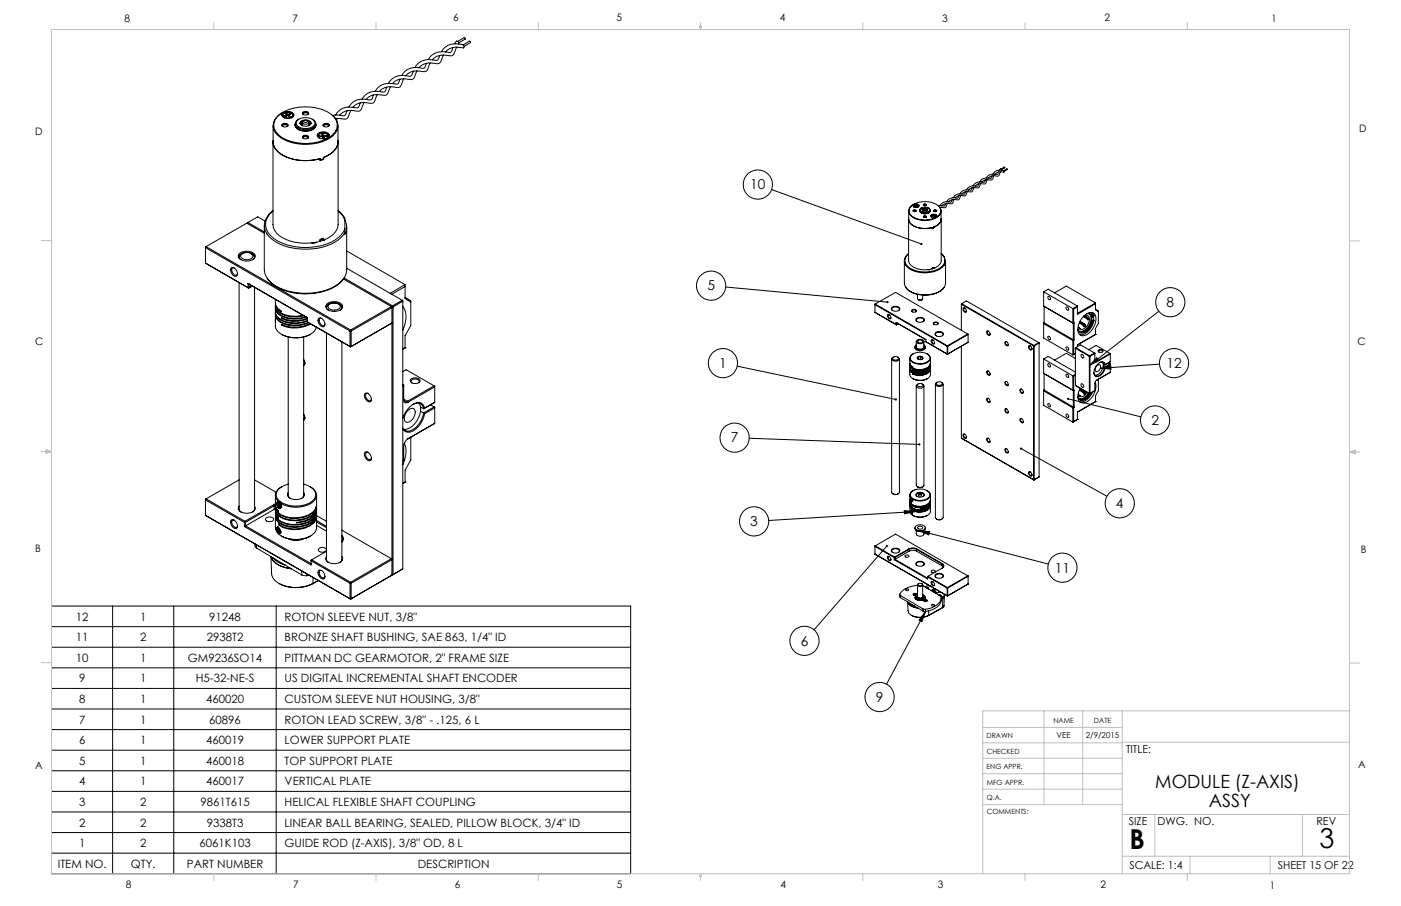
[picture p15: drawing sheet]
<svg xmlns="http://www.w3.org/2000/svg" width="432mm" height="279mm" viewBox="0 0 432 279" stroke-linecap="round" stroke-linejoin="round" font-family="sans-serif">
<defs><g id="words">
<g font-size="8.5">
<text x="348.1" y="261.8">B</text>
<text x="406.7" y="261.6">3</text>
</g>
<g font-size="5.6">
<text x="356.1" y="243.1">MODULE (Z-AXIS)</text>
<text x="372.6" y="248.7">ASSY</text>
</g>
<g font-size="4.2">
<text x="231.2" y="58.4">10</text>
<text x="218" y="89.6">5</text>
<text x="359.5" y="94.7">8</text>
<text x="221.7" y="113.5">1</text>
<text x="359.5" y="113.5">12</text>
<text x="354.9" y="131.1">2</text>
<text x="225.3" y="136.5">7</text>
<text x="344" y="156.7">4</text>
<text x="231.3" y="162.3">3</text>
<text x="325.1" y="176.6">11</text>
<text x="246.8" y="199.1">6</text>
<text x="269.9" y="216.4">9</text>
</g>
<g font-size="3.5">
<text x="23.4" y="191.4">12</text>
<text x="43.2" y="191.4">1</text>
<text x="64.5" y="191.4">91248</text>
<text x="87.7" y="191.4">ROTON SLEEVE NUT, 3/8&quot;</text>
<text x="23.4" y="197.7">11</text>
<text x="43.2" y="197.7">2</text>
<text x="63.7" y="197.7">2938T2</text>
<text x="87.7" y="197.7">BRONZE SHAFT BUSHING, SAE 863, 1/4&quot; ID</text>
<text x="23.4" y="204.1">10</text>
<text x="43.2" y="204.1">1</text>
<text x="57.9" y="204.1">GM9236SO14</text>
<text x="87.7" y="204.1">PITTMAN DC GEARMOTOR, 2&quot; FRAME SIZE</text>
<text x="24.4" y="210.4">9</text>
<text x="43.2" y="210.4">1</text>
<text x="60.4" y="210.4">H5-32-NE-S</text>
<text x="87.7" y="210.4">US DIGITAL INCREMENTAL SHAFT ENCODER</text>
<text x="24.4" y="216.8">8</text>
<text x="43.2" y="216.8">1</text>
<text x="63.5" y="216.8">460020</text>
<text x="87.7" y="216.8">CUSTOM SLEEVE NUT HOUSING, 3/8&quot;</text>
<text x="24.4" y="223.1">7</text>
<text x="43.2" y="223.1">1</text>
<text x="64.5" y="223.1">60896</text>
<text x="87.7" y="223.1">ROTON LEAD SCREW, 3/8&quot; - .125, 6 L</text>
<text x="24.4" y="229.5">6</text>
<text x="43.2" y="229.5">1</text>
<text x="63.5" y="229.5">460019</text>
<text x="87.7" y="229.5">LOWER SUPPORT PLATE</text>
<text x="24.4" y="235.8">5</text>
<text x="43.2" y="235.8">1</text>
<text x="63.5" y="235.8">460018</text>
<text x="87.7" y="235.8">TOP SUPPORT PLATE</text>
<text x="24.4" y="242.2">4</text>
<text x="43.2" y="242.2">1</text>
<text x="63.5" y="242.2">460017</text>
<text x="87.7" y="242.2">VERTICAL PLATE</text>
<text x="24.4" y="248.5">3</text>
<text x="43.2" y="248.5">2</text>
<text x="61.8" y="248.5">9861T615</text>
<text x="87.7" y="248.5">HELICAL FLEXIBLE SHAFT COUPLING</text>
<text x="24.4" y="254.9">2</text>
<text x="43.2" y="254.9">2</text>
<text x="63.8" y="254.9">9338T3</text>
<text x="87.7" y="254.9">LINEAR BALL BEARING, SEALED, PILLOW BLOCK, 3/4&quot; ID</text>
<text x="24.4" y="261.2">1</text>
<text x="43.2" y="261.2">2</text>
<text x="61.5" y="261.2">6061K103</text>
<text x="87.7" y="261.2">GUIDE ROD (Z-AXIS), 3/8&quot; OD, 8 L</text>
<text x="17.8" y="267.6">ITEM NO.</text>
<text x="40.4" y="267.6">QTY.</text>
<text x="57.6" y="267.6">PART NUMBER</text>
<text x="128.7" y="267.6">DESCRIPTION</text>
</g>
<g font-size="3.4">
<text x="347.1" y="232.3">TITLE:</text>
<text x="347.9" y="254.3">SIZE</text>
<text x="356.7" y="254.4">DWG. NO.</text>
<text x="405.7" y="254.5">REV</text>
<text x="348.1" y="267.9">SCALE: 1:4</text>
<text x="393.8" y="267.9">SHEET 15 OF 22</text>
</g>
<g font-size="3.2">
<text x="38.3" y="6.7">8</text>
<text x="90.2" y="6.7">7</text>
<text x="139.7" y="6.5">6</text>
<text x="190" y="6.5">5</text>
<text x="240.4" y="6.5">4</text>
<text x="290.4" y="6.7">3</text>
<text x="340.4" y="6.5">2</text>
<text x="391.9" y="6.7">1</text>
<text x="10.9" y="41.6">D</text>
<text x="418.9" y="40.7">D</text>
<text x="10.9" y="106.3">C</text>
<text x="418.4" y="106.4">C</text>
<text x="10.8" y="170.2">B</text>
<text x="419.4" y="170.6">B</text>
<text x="10.8" y="237.2">A</text>
<text x="418.6" y="236.8">A</text>
<text x="38.8" y="273.8">8</text>
<text x="90.4" y="273.8">7</text>
<text x="140.2" y="273.8">6</text>
<text x="190.1" y="273.9">5</text>
<text x="240.5" y="273.8">4</text>
<text x="289" y="273.9">3</text>
<text x="339.1" y="273.8">2</text>
<text x="391.4" y="274.1">1</text>
</g>
<g font-size="2.5">
<text x="325.6" y="227.6">VEE</text>
<text x="334.6" y="227.7">2/9/2015</text>
</g>
<g font-size="2.2">
<text x="304.1" y="227.7">DRAWN</text>
<text x="324.7" y="222.9">NAME</text>
<text x="337.2" y="222.9">DATE</text>
<text x="304.1" y="232.6">CHECKED</text>
<text x="304" y="237.2">ENG APPR.</text>
<text x="304.2" y="241.9">MFG APPR.</text>
<text x="304.1" y="246.7">Q.A.</text>
<text x="304.1" y="250.9">COMMENTS:</text>
</g>
</g></defs>
<g fill="none" stroke="#000" stroke-width=".31">
<path d="M131.4 19.5l-.6 1.4-.7 .2a5.2 5.2 0 0 0-6.3 2.1M132.6 19.4l-.7 1.7a1.28 1.28 0 0 1-1.7 .9 4.7 4.7 0 0 0-5.1 1.4M135.5 17.1l-.5 1.3-.5 .2a6.1 6.1 0 0 0-6.2 1.6l-.4 .6M136.1 15.9a5.3 5.3 0 0 1 6.4-2.1 .57 .57 0 0 1 .5 .4 .57 .57 0 0 1-.2 .6l-.7-.1a4.6 4.6 0 0 0-4.8 1.3M136.7 17l-.4 .7a1.83 1.83 0 0 1-2 1.9 4.8 4.8 0 0 0-5.1 1.3M139.6 14.6l-.5 1.4a2.15 2.15 0 0 1-2 0 4.8 4.8 0 0 0-5.1 2.4M140.1 13.5l.6-.8a.62 .62 0 0 1 .6 .2 .62 .62 0 0 1 .1 .7M140.8 14.5l-.5 1a1.67 1.67 0 0 1-2.2 1.6 4.8 4.8 0 0 0-4.9 1.4M141.1 12.8l2-1.2 .2 .1 .1 .3-2 1.2M142.8 13.9l1.9-1.2 .3 .2v.3l-2 1.1M84.2 38.8l-.1 30.4a5.4 5.4 0 0 0 4 4.6 16.1 16.1 0 0 0 8 1.1M86.1 35.4a14.6 14.6 0 0 1 16.1 0 3.8 3.8 0 0 1 0 6.4 14.4 14.4 0 0 1-16.1 0 3.9 3.9 0 0 1 0-6.4z"/>
<path d="M86.9 38.7a1.26 1.26 0 0 1 1.9 0M86.9 35.5a2.21 2.21 0 0 1 3.7 0M86.9 38.4a.99 .99 0 0 1 1.1-.4 .99 .99 0 0 1 .7 .8 .99 .99 0 0 1-1 .4 .99 .99 0 0 1-.8-.8zM87 38.9a.88 .88 0 0 1 .8-.4 .88 .88 0 0 1 .8 .4M87.1 35a2.44 2.44 0 0 1 3.5 .3 1.79 1.79 0 0 1-2.7 1.1 .95 .95 0 0 1-.8-1.4zM87.2 35.5v.5l.5 .4M87.5 35l.8-.4a1.29 1.29 0 0 1 1.9 1.1 1.92 1.92 0 0 1-3-.1zM87.5 36.2l.1 .1M87.7 35.8l.2 .2M88.1 34.9l-.3 .1 .5 .3-.1 .3M88.1 34.9l.1 .1M88.1 34.9l.4 .3"/>
<path d="M88.2 35l-.3 .1M88.2 35v.3M88.2 35.6l-.5 .2M88.2 35.6v.2M88.3 35.4l.1 .3M88.4 35.7h.4l.5 .4M88.4 35.7l-.5 .3M88.5 35.2h.5M88.5 35.2l-.1 .5M89 35.2v.5M89.1 35.5l-.1 .3M89.2 35.7l.4 .2"/>
<path d="M89.2 35.7l-.1 .2M89.3 36v.1M89.4 35l.2 .2M89.4 35v.3M89.5 35l.2 .1-.6 .3 .1 .3M89.5 35h-.1M89.5 35l-.5 .2M89.5 35.9h.1M89.5 35.9l-.2 .2M89.6 35.9l-.3 .2M90 36.2l-.2 .1M90.3 35.5l-.1 .5-.5 .4"/>
<path d="M90.9 38.6h.1M91 38.2a1.86 1.86 0 0 0 1.9 2.1 3.5 3.5 0 0 0 4.5-1.6l-.1-.5M91 38.2a1.93 1.93 0 0 0 1.9 2 3.6 3.6 0 0 0 4.4-1.5v-.5M91.6 37.2a3.8 3.8 0 0 1 5.4 .5 2 2 0 0 1-2.2 1.9l-.7 .1a2.55 2.55 0 0 1-2.8-1.7zM92.1 36.8a1.46 1.46 0 0 0-1.1 1.4 1.46 1.46 0 0 0 1.2 1.4 4.4 4.4 0 0 0 5-.9 1.51 1.51 0 0 0-1-1.9M92.5 37.9l.7-.3-.7 .4M92.7 37.5a2 2 0 0 1 3.1 .5 1.99 1.99 0 0 1-3.3 .1zM93.2 37.9l-.7 .3M93.2 38.1l-.3 .5M93.2 38.3l-.1 .4M93.2 37.7v1M93.2 35a1.26 1.26 0 0 1 1.9 0"/>
<path d="M93.3 34.7a.99 .99 0 0 1 1-.4 .99 .99 0 0 1 .8 .8 .99 .99 0 0 1-1.1 .4 .99 .99 0 0 1-.7-.8zM93.4 35.3a.88 .88 0 0 1 .8-.5 .88 .88 0 0 1 .8 .5M93.6 37.3a.63 .63 0 0 1 .7-.2 .63 .63 0 0 1 .4 .5 .64 .64 0 0 1-.6 .2 .64 .64 0 0 1-.5-.5zM93.7 37.2l-.5 .3a1.02 1.02 0 0 0 .9 .9 1.02 1.02 0 0 0 1.1-.7l-.6-.5M93.8 37.2h-.1a1.16 1.16 0 0 0-1.2 .8M94.5 37.2l.7 .2 .6 .6M95.1 37.6l.7 .3M95.1 37.6l.7 .4M95.2 37.9l.6 .3M95.2 38.1l.3 .5M95.2 38.3l.1 .4M95.2 37.7v1"/>
<path d="M99.6 38.7a1.26 1.26 0 0 1 1.9 0M99.6 38.4a.99 .99 0 0 1 1.1-.4 .99 .99 0 0 1 .7 .8 .99 .99 0 0 1-1 .4 .99 .99 0 0 1-.8-.8zM99.7 38.9a.88 .88 0 0 1 .8-.4 .88 .88 0 0 1 .8 .4M104 36.5l-.3 .6M104.2 38.8v30.4a5.7 5.7 0 0 1-4.5 4.8M107 34.2l-.7 1.4-2.4-.1-1.5 .1a4 4 0 0 1-.7 6.9 14.8 14.8 0 0 1-16-.7 3.9 3.9 0 0 1 .5-6.6l.9-.5M108.1 34.1l-.5 1.3a1.46 1.46 0 0 1-2.2 1.3l-2.1-.2M111 31.8l-.4 1.2-.5 .3a5.6 5.6 0 0 0-6.7 2.2M112.2 31.6l-.5 1.1a1.59 1.59 0 0 1-2.2 1.5 4.6 4.6 0 0 0-4.8 1.4M115.1 29.3l-.5 1.3a2.49 2.49 0 0 1-2.2 0 4.7 4.7 0 0 0-4.9 2.4M116.3 29.2l-.7 1.6a1.6 1.6 0 0 1-2.4 .9 4.6 4.6 0 0 0-4.5 1.4M119.2 26.9l-.6 1.4h-.9a5.3 5.3 0 0 0-6.1 2.3"/>
<path d="M120.3 26.7l-.3 .9a1.71 1.71 0 0 1-2.1 1.8 4.9 4.9 0 0 0-5.1 1.3M123.3 24.4l-.6 1.4-.6 .1a5.3 5.3 0 0 0-6.5 2.3M124.4 24.3l-1 2.4-.6 .3h-.7a5 5 0 0 0-5.2 1.2M127.4 22a1.38 1.38 0 0 1-1 1.5h-.2a5.4 5.4 0 0 0-6.5 2.2M128.5 21.9l-.3 .7a1.86 1.86 0 0 1-1.9 1.9 5.2 5.2 0 0 0-5.3 1.3M84.2 43.7a6.3 6.3 0 0 0 5.3 5.2l2.5 .5 2.7 .1 3.9-.6M84.2 43.3a5.4 5.4 0 0 0 4.2 5.2 16.5 16.5 0 0 0 10.2 .4M93.2 42.3a1.2 1.2 0 0 1 1.9 0M93.3 42.1a.99 .99 0 0 1 1-.4 .99 .99 0 0 1 .8 .8 .99 .99 0 0 1-1.1 .4 .99 .99 0 0 1-.7-.8zM93.4 42.6a.88 .88 0 0 1 .8-.5 .88 .88 0 0 1 .8 .5M97.8 41.8a2.24 2.24 0 0 1 3.7 0M98 41.3a2.37 2.37 0 0 1 3.5 .3 2.05 2.05 0 0 1-3.5 .6l-.2-.3z"/>
<path d="M98.1 42v.4M98.5 41.9v.1M98.5 41.9h.6M98.5 41.9v.3M98.5 42.2l.8-.1 .3 .6M98.5 42l.1 .2M98.6 48.9h.1M98.6 48.9v.6l1.1-.4M98.6 42.7l-.5-.6a1.76 1.76 0 0 1 3.1-.2l-.6 .8M98.6 49.1l.1 .1M99.1 41.9v.2M99.4 41.7l-.3 .2"/>
<path d="M99.4 41.7v.5M99.6 42.5h.1M99.6 49l.1 .1M99.6 42.5v.1M99.7 41.3v.1M99.7 41.4h-.4M99.7 41.3v.4M99.7 41.3h-.4l.1 .4M99.7 41.4l-.1 1.1M99.7 48.6a.58 .58 0 0 1-.4 .7 .58 .58 0 0 1-.7-.4M99.7 41.7l.4 .1M99.7 48.6h.1"/>
<path d="M99.7 41.7l-.1 .8M99.7 48.6v.5M99.8 42.2v.4M99.8 42.3l.2 .3M100 42.6l-.4 .1M100.1 41.8v.2M100.6 41.8l.1 .2M100.6 41.8v.2M100.7 41.8l.1 .2h-.7l-.3 .3M100.7 41.8h-.1M100.7 41.8h-.6M101.2 42l-.1 .4"/>
<path d="M104.2 43.7a5.2 5.2 0 0 1-3.3 4.3l-1.2 .6M104.2 43.3a5.6 5.6 0 0 1-4.5 5.3M237.8 58.5l46.2 16.7M297.6 59.2l-.4 .7a3 3 0 0 0-3.4 1.1M298.2 59.1l-.3 .7a.82 .82 0 0 1-1.4 .5l-1.3 .2-.8 .5M299.6 57.9l-.3 .7a4.3 4.3 0 0 0-3.2 .8l-.3 .4M300.2 57.9l-.2 .3a.94 .94 0 0 1-.4 .9 .94 .94 0 0 1-1 0h-.4a1.9 1.9 0 0 0-1.8 .7M301.7 56.7l-.2 .5a.49 .49 0 0 1-.8 .2 2.46 2.46 0 0 0-2.8 1.2M302.2 56.7a1.28 1.28 0 0 1-1.8 1.2 2.08 2.08 0 0 0-1.9 .7M303.7 55.5l-.3 .7a3.2 3.2 0 0 0-3.5 1.1M304.3 55.4a1.24 1.24 0 0 1-1.6 1.3l-1.4 .1-.8 .6M305.8 54.3l-.3 .6-.4 .1a2.64 2.64 0 0 0-3.2 1.1"/>
<path d="M306.3 54.2l-.3 .7a.84 .84 0 0 1-1.3 .6 2.15 2.15 0 0 0-2.1 .7M307.8 53a.75 .75 0 0 1-.4 .8 .75 .75 0 0 1-.9-.1 2.44 2.44 0 0 0-2.5 1.2M308 52.5l.4-.5 .2 .5M308.4 53l-.2 .4a.94 .94 0 0 1-1.5 .8l-1.4 .2-.7 .5M308.5 52.1l1.2-.5-1 .7M309.2 52.6l.3 .2-.1 .3a2.88 2.88 0 0 0-2.8 .6M309.2 52.6a2.87 2.87 0 0 0-3.2 1.1M309.4 52.6l1.1-.5-1 .8M63.5 76.1l-.2 .3 44.6 25.7M63.5 76.1l44.6 25.7M63.5 76.1l-.2 .1v4.9M73.8 78.2a3.6 3.6 0 0 1 4.8 .4 1.65 1.65 0 0 1-1.9 1.9h-1.3a1.65 1.65 0 0 1-1.9-1.9z"/>
<path d="M74.4 78.5a2.45 2.45 0 0 1 3.5 .3 1.63 1.63 0 0 1-2.1 1.3 1.15 1.15 0 0 1-1.3-.3 1.15 1.15 0 0 1-.1-1.3zM74.7 78.2l-.8 .6-.2 .5M76.2 68.7l.2-.1-.2 .3zM76.4 68.6l5.1 2.9M77.4 78.2l.7 .5 .3 .6M81.5 69.5v13.6a6.8 6.8 0 0 0 4.5 5.7 19.4 19.4 0 0 0 18.6-1.5l1.4-1.5M81.5 71.9l-5.4-3.1-12.6 7.3M81.7 68.2l-2.3-1.3-3 1.7M82.4 66.9a5 5 0 0 0 1.8 7.1 19.3 19.3 0 0 0 19.9 .1l2.2-2.4M84.1 64.9l-1.7 1.8M84.1 65.1a4.9 4.9 0 0 0 .2 8.4 18.2 18.2 0 0 0 20.2-.4l1.4-1.7 .4-.9M97.4 74.7l-1.3 .2"/>
<path d="M97.4 74.7l-.6 .3-.7-.1M98.6 74.4l-1.2 .3M99.4 73.6l.2 .2M99.7 74v-.5l-1.1 .3v.6M99.7 74h.1M99.7 74a.57 .57 0 0 0-.6-.3 .57 .57 0 0 0-.5 .6M99.7 74l-1.1 .4M104.2 64.9l1.6 1.7 .5 .7v.6M104.2 65.1l1.6 1.8 .5 1M106.3 70.5v1.2M106.3 67.9a4.6 4.6 0 0 1 0 4.4v-.6M106.3 67.9v2.6"/>
<path d="M106.9 70.1v13.1l-.1 .9-.8 1.7M106.9 77.4l17.9 10.4M279.2 79.1a2.92 2.92 0 0 0 2 4.3 9.2 9.2 0 0 0 9.7-1.4l.2-.4M280 78.2l-.8 .9M280 67.6v12.7a3.9 3.9 0 0 0 4 2.8h2M280 78.3a2.54 2.54 0 0 0-1.1 2.5 2.54 2.54 0 0 0 1.8 2 9 9 0 0 0 9.9-1l.5-.8M280.1 65.1v2.5a3.9 3.9 0 0 0 3.9 2.8l1.3 .1 2-.3M280.1 67.3a3.3 3.3 0 0 0 3.3 3l2 .2 1.9-.3M281 63.4a7.1 7.1 0 0 1 8.6 .5 2.3 2.3 0 0 1-1.8 3.4 6.8 6.8 0 0 1-7.2-1.2 1.92 1.92 0 0 1 .4-2.7zM281.4 65.1a.58 .58 0 0 1 1 0M281.4 63.5a1.12 1.12 0 0 1 1.9 0M281.5 65.2l.2-.3 .6 .3"/>
<path d="M281.5 63a2.19 2.19 0 0 0-1.4 2.2 2.19 2.19 0 0 0 1.6 2 7.3 7.3 0 0 0 7.9-.8 1.9 1.9 0 0 0-.4-2.9M281.5 63.2a1.07 1.07 0 0 1 1.7 .3 1.07 1.07 0 0 1-1.8-.1zM281.6 63.4l.2 .5M281.6 64.8l.7 .1a.39 .39 0 0 1-.4 .4 .39 .39 0 0 1-.3-.5zM281.7 63.2a.85 .85 0 0 1 1.4 .4 .88 .88 0 0 1-1.5-.3zM281.7 63.8l.1 .1M281.8 63.6h.1M281.8 63.6l.2 .1M281.9 63.6l.1 .1M282 63.7h.1M282 63.1l.1 .1M282 63.1l.2 .2"/>
<path d="M282 63.1l-.1 .1 .2 .2M282.1 63.2l-.2 .1M282.1 63.5l-.3 .1M282.1 63.2v.2M282.1 63.5v.1M282.1 63.4v.1M282.2 63.4v.2M282.2 63.6l.4 .1M282.2 63.6l-.2 .1M282.2 63.3h.3M282.2 63.3v.3M282.5 63.3v.3"/>
<path d="M282.6 63.5l.2 .2M282.6 63.5l-.1 .2M282.6 63.7h.1M282.7 63.2l.1 .1M282.7 63.2l-.1 .2M282.7 63.2l-.1 .3M282.7 63.2h.1M282.7 63.2l-.2 .1M282.8 63.7h.1M282.8 63.7h-.2M283.1 63.4l-.3 .5 .2-.1M283.5 64.8a1.53 1.53 0 0 0 2.4 1l.6-.3 .2-.7"/>
<path d="M283.5 64.8a1.77 1.77 0 0 0 3.1 .5l.1-.5M283.8 64.3a1.74 1.74 0 0 1 2.7 .5 1.73 1.73 0 0 1-2.9-.1zM284 64.1a.78 .78 0 0 0-.5 .9 .78 .78 0 0 0 .9 .6 1.57 1.57 0 0 0 2.2-1l-.5-.5M284.3 64.5a.87 .87 0 0 1 .9-.3 .87 .87 0 0 1 .7 .7 .82 .82 0 0 1-1 .3 .82 .82 0 0 1-.6-.7zM284.6 66.9a.58 .58 0 0 1 .9 0M284.6 64.6l-.3 .2M284.6 64.8l-.2 .2M284.6 64.6v.5v-.2M284.6 63.2a.58 .58 0 0 1 .9 0M284.7 67l.2-.2 .6 .2M284.7 63.4l.2-.3 .6 .3M284.7 63l.8 .1a.39 .39 0 0 1-.4 .4 .39 .39 0 0 1-.4-.5z"/>
<path d="M284.7 66.6l.8 .1a.39 .39 0 0 1-.4 .4 .39 .39 0 0 1-.4-.5zM284.8 64.3l.3-.1 .3 .3-.5 .1zM284.8 64.3l-.2 .2a.41 .41 0 0 0 .5 .4 .41 .41 0 0 0 .3-.5l-.1-.1M284.9 64.3l-.7 .4M285.3 64.3l.6 .4M285.6 64.6l.3 .2M285.6 64.8l.1 .2M285.6 64.9v.2M285.6 64.6v.5M286.9 66.6a1.09 1.09 0 0 1 1.8 0M286.9 66.3a1.09 1.09 0 0 1 1.8 .4 1.04 1.04 0 0 1-1.8-.2zM287 66.7l.1 .2"/>
<path d="M287.2 66.8l.6 .1M287.2 66.7h.1M287.2 66.7h.3M287.2 66.7v.1M287.3 66.7v.1M287.3 70.2h.1M287.3 70.2v.2l.5-.1M287.3 67l-.2-.1a.73 .73 0 0 1 .7-.7 .73 .73 0 0 1 .7 .6l-.2 .2M287.3 70.3h.1M287.5 66.7v.1M287.6 66.4l.1 .2M287.7 66.6l-.2 .1"/>
<path d="M287.7 66.6v.2M287.8 65.1a.58 .58 0 0 1 .9 0M287.8 67h.2M287.8 67h.1M287.8 70.2v.1M287.8 66.4h.1M287.8 66.4h-.2M287.8 66.4v.1M287.8 66.4v.6M287.8 70l-.1 .3-.4-.1M287.8 70h.1M287.8 65.2l.3-.3 .5 .3"/>
<path d="M287.8 66.5l.2 .1M287.8 70v.3M287.8 66.5v.5M287.9 64.8l.8 .1a.39 .39 0 0 1-.5 .4 .39 .39 0 0 1-.3-.5zM287.9 66.8v.2v-.1M287.9 66.9l.1 .1M288 67h.1M288 66.6v.1M288.3 66.6v.1M288.3 66.6h.1M288.4 66.7l-.5 .2M288.4 66.6v.1"/>
<path d="M288.4 66.6h-.4M288.6 66.7l-.1 .2M290 64l-.2 .3M290.1 65.1l-.2 3.2-1 1.1-1.1 .6M290.1 67.3a2.72 2.72 0 0 1-2.3 2.7M290.1 78.2a1.39 1.39 0 0 1 1 1.5zM290.1 67.6v13.1l-.8 1.1-1.5 .9M291.1 79.7a2.04 2.04 0 0 1 0 2.1v-.2M291.1 79.7v1.3M291.5 62.8l-.4 .7h-1.9M292 62.8a1.4 1.4 0 0 1-.8 1.3l-1.6-.1M293.5 61.6l-.3 .7a3.2 3.2 0 0 0-3.5 1.1"/>
<path d="M294.1 61.5l-.3 .6a.92 .92 0 0 1-.5 .8 .92 .92 0 0 1-1-.1h-1l-1 .7M295.6 60.4l-.3 .6a4.6 4.6 0 0 0-3.2 .7l-.4 .5M296.1 60.3l-.2 .4a.88 .88 0 0 1-.4 .9 .88 .88 0 0 1-.9 0h-1.3l-1 .7M63.3 81.1l13.3 7.7M63.3 81.1l.2 .1M71.3 82.5a1.75 1.75 0 0 1 1.7 2.6 1.73 1.73 0 0 1-1.7-2.6zM72.2 82.7l-.5-.1a1.48 1.48 0 0 0 1.3 2.2l.2-.5M73.7 87.1v69.9v.3l.6 .6M74.3 80.1a1.15 1.15 0 0 1-.5-1.4 1.15 1.15 0 0 1 1.2-.7l1.9-.1a1.2 1.2 0 0 1 1.4 .7 1.2 1.2 0 0 1-.4 1.5h-.1M76.4 87.4l18.4 10.6v1.3M76.4 87.4v1.3M76.4 87.4l.4 .2v1.1"/>
<path d="M76.4 88.7h.4M76.4 88.7l.2 .1M76.8 88.7l1-.5-1.2 .6M76.8 88.7l-.2 .1M78.5 88.6v68.4l-.7 .9M82.4 85.9a14.6 14.6 0 0 0 11.8 4.7 14.4 14.4 0 0 0 11.7-4.7M84.9 98.6v.6M84.9 97.2v3.3a3.7 3.7 0 0 0 3.3 3.2 8.5 8.5 0 0 0 9-1.9l.3-.9M84.9 95.1a2.92 2.92 0 0 0 1.4 3.3 9.7 9.7 0 0 0 8.5 .4M84.9 97a2.89 2.89 0 0 0 2.3 2.8 10.2 10.2 0 0 0 7.9-.3M84.9 92.3a3.1 3.1 0 0 0 1.8 3.7v.2l-1.1-.8-.6-1-.1-.7a2.44 2.44 0 0 0 1.4 2.7 9.4 9.4 0 0 0 7.1 .8M84.9 95a2.89 2.89 0 0 0 2.3 2.8 10.3 10.3 0 0 0 7.2 0"/>
<path d="M86.7 98.2a9.7 9.7 0 0 0 8.1 .1M86.9 98.1l-.2 .1M93.6 97.3a8.5 8.5 0 0 1-8.3-1.6l-.4-1.3a2.84 2.84 0 0 0 2.3 3.1 10.5 10.5 0 0 0 7 .2M94.8 99a9.2 9.2 0 0 1-9.5-1.2l-.4-1.3a2.83 2.83 0 0 0 2.3 3.1 10.1 10.1 0 0 0 7.7-.2l-.1-.1M94.8 98.1a10 10 0 0 1-8.1-.1v.2M94.8 99.3l13.3 7.7M95.6 99.8a10 10 0 0 1-8.9 .2v.3M95.7 99.8a9.7 9.7 0 0 1-9 .5M98.2 98.1a1.75 1.75 0 0 1 1.7 2.6 1.75 1.75 0 0 1-1.7-2.6zM99.2 98.2h-.6a1.48 1.48 0 0 0 1.3 2.2l.3-.5M100.7 93.8a3.6 3.6 0 0 1 4.9 .4 1.66 1.66 0 0 1-1.9 1.8l-.7 .1a2.37 2.37 0 0 1-2.6-1.6zM101.2 95.7a1.04 1.04 0 0 1-.6-1.1 1.04 1.04 0 0 1 .8-.9 2.96 2.96 0 0 1 4 .9l-.2 .7-.4 .4"/>
<path d="M101.4 93.9a2.4 2.4 0 0 1 3.5 .6 2.19 2.19 0 0 1-3.8 .1zM101.7 93.8l-.7 .4-.4 .6M104.4 93.8l.8 .6 .2 .4M105.9 86l14.7 8.5M106 85.7l15 8.6M106.9 82.7l17.1 9.9M120.6 94.5l.2 .4-12.6 7.2M120.6 94.5l-12.5 7.3M120.6 99.7l.2-.1-12.7 7.4M120.6 94.5l.2 .2M120.8 94.7v82.7M120.8 94.7h.3"/>
<path d="M121 94.3l-.2 .4M121 94.3l.1 .4M121.1 94.7v82.5M124 92.6l-3 1.7M124 92.6l.1 .3-3 1.8M124 92.6l.1 .1v82.7M124.1 94.5a6.6 6.6 0 0 1 .3 6.8l-.3 .6M124.8 91.7l1.8 1.1v7.6l-1.8 3.1v3.7M124.8 87.8v4.3l1.8 1.1M124.8 88.4l-4 2.3M124.8 87.8l-4.5 2.7M223.7 88.5l49.8 4.7"/>
<path d="M269.7 96.3l6.5 3.8M269.7 96.3l6.6 3.9M269.7 93.8v.1l22.2 12.9M269.7 93.8l22.3 12.8M269.7 93.8v2.5M269.7 93.8l6.3-3.6 22.3 12.8M273.6 97a.81 .81 0 0 1 .8 .5 .81 .81 0 0 1-.1 .9 .95 .95 0 0 1-.7-1.4zM274.1 97.1l-.1-.1a.6 .6 0 0 0-.2 .8 .6 .6 0 0 0 .8 .3v-.2M274.9 94.9a1.58 1.58 0 0 1 2.4 .3 1.52 1.52 0 0 1-2.6 0zM275.1 95.8a.68 .68 0 0 1-.1-.9 .68 .68 0 0 1 .8-.2 .87 .87 0 0 1 1 0 .87 .87 0 0 1 .3 .9l-.2 .2M276.2 99.4l9.2 5.3v.7M276.2 99.4v.7"/>
<path d="M276.2 99.4l.2 .7M278.7 80.5v6.8a3.6 3.6 0 0 0 2.9 3 8.8 8.8 0 0 0 9.4-1.7l.4-1.3v-6.5M279.2 88.7a8.3 8.3 0 0 0 8.3 2 5.7 5.7 0 0 0 3.4-2M281.1 95.6a.81 .81 0 0 1 1.3 .4 .73 .73 0 0 1-.8 .3 .73 .73 0 0 1-.5-.7zM281.2 96.2l-.1-.1a.6 .6 0 0 1 .6-.5 .6 .6 0 0 1 .6 .5l-.1 .1M282.4 98.2a1.63 1.63 0 0 1 2.5 .4 1.52 1.52 0 0 1-2.6 0zM282.7 99.2a.66 .66 0 0 1-.2-.9 .66 .66 0 0 1 .9-.2 .85 .85 0 0 1 1 0 .85 .85 0 0 1 .3 .9l-.2 .2M282.8 90.8v1.3a.95 .95 0 0 0 1.6 0v-1.1M283 92.4h1.2M286.7 83.1h-.7M287.3 82.9l-.6 .2M287.7 82.5l.1 .1"/>
<path d="M287.8 99.5a.84 .84 0 0 1 1.4 .3 .87 .87 0 0 1-1.5-.2zM287.8 82.7v-.3l-.5 .2v.3M287.8 82.7h.1M287.8 82.7a.28 .28 0 0 0-.3-.1 .28 .28 0 0 0-.2 .3M287.8 82.7l-.5 .2M291.1 81v.6M296.4 93.7l22.3 12.8M296.4 93.7l-.1 .1 22.3 12.9M296.4 93.7l-.1 8.1M296.4 93.7l1.5-.9 22.2 12.9M296.9 95a.81 .81 0 0 1 .8 .4 .81 .81 0 0 1-.1 .9 .95 .95 0 0 1-.7-1.3zM297.4 95a.55 .55 0 0 0-.3 .8 .55 .55 0 0 0 .8 .2v-.1"/>
<path d="M321.7 90v4.4M321.7 99.7v4.5l9 5.2M321.7 94.4l.1 5.2 9 5.2M321.7 94.4l9.1 5.3M321.7 90l9 5.2M321.7 90l1.4-.8 9 5.2M321.8 99.5l-.1 .3 9 5.2M323 91.5a.57 .57 0 0 1 .6 .3 .57 .57 0 0 1-.1 .7l-.4-.4zM325 90.3l3.6-2.1 9 5.2M328.6 94.8a.56 .56 0 0 1 .7 .2 .56 .56 0 0 1-.2 .7l-.4-.3zM330.7 95.2v4.4M330.7 95.2l.2 .1"/>
<path d="M330.7 99.6l.1 .1M330.8 99.7v5.1M330.9 95.3v4.3M330.9 99.6h-.2M330.9 99.6h.1M331 99.6v5.2M331 99.6l-.2 .1M332.1 94.7l-1.2 .6M332.1 94.4l-1.4 .8M332.6 99.6l1.4 .9M332.9 99.7h-.1M333.1 99.3l-.3-.1 1.6 .8"/>
<path d="M333.1 99.3v.1M333.1 99.3l.1 .1M333.5 99.6l-.4-.2-.2 .3M333.5 99.6v.1M333.5 99.6l.1 .1M333.9 97.6l1 .6M334 99.9l-.3-.2-.4 .3M334 99.9v.1M334 99.9h.1M334.2 97.3a2.15 2.15 0 0 1 3.2-.4 5.2 5.2 0 0 1-3.6 6.6 1.88 1.88 0 0 1-1.5-2.7l.8-2.1zM334.3 97.5h-.3a1.11 1.11 0 0 1 1.4-.1 1.11 1.11 0 0 1 .3 1.4 2.81 2.81 0 0 1-2.8 2.7l-.4-.4-.1-.8M334.8 97.8h-.4l-.1-.4 .8 .4a.48 .48 0 0 1 .4 .4 .48 .48 0 0 1-.2 .5l-.2-.3"/>
<path d="M334.8 97.7l.1 .3 .3 .1M334.9 98.2l.2 .2M335 96.8a1.48 1.48 0 0 1 1.4 .7 1.48 1.48 0 0 1 0 1.6 3.9 3.9 0 0 1-3.3 3.2l-.6-.2-.3-.6M335.1 98.1l-.2 .1M335.3 98l.1 .4M335.4 98.3l-.3 .1M335.7 96.8a3.4 3.4 0 0 1-.7 4.4l-1.1 .8-1.3 .2M335.8 96.4l.8 .3M336.3 96.5l.1 .1M336.4 97.3l.2 .6M336.4 97.3l.1 .1M336.4 99.3l.1 .1"/>
<path d="M336.4 99.3v.6M336.4 98.8v.5M336.4 99.9a3.5 3.5 0 0 1-3.7 2.6M336.4 96.6v.7M336.4 96.6l.2 .1M336.4 99.9l.2 .1M336.4 98.8l.2 .2M336.5 99.4l.1 .6M336.5 97.4l.1 .5M336.6 99l-.1 .4M336.6 96.7l-.1 .7M336.7 96.4l.5 1-.6 .5"/>
<path d="M336.8 97.4l-.1 .2zM337 98.6l.2 .1M337 98.6l-.6 .2M337 97.5v1.1M337.2 98.7a4.7 4.7 0 0 1-4.4 4.5M337.2 98.7l-.6 .3M337.6 95.4l.9 .5v3.8l-.9 1.6v1.9M337.6 93.4v2.2l.9 .5M337.6 93.7l-5.5 3.2v-2.5M337.6 93.4l-5.5 3.2M357.2 96l-21.5 16.7M86.7 103.1a9.5 9.5 0 0 0 9 0"/>
<path d="M86.9 100.1l-.2 .2M88.8 103.9v49l.6 .8M93.6 103.9v48.9l-.6 .9M93.6 110.8l.1 .3a1.27 1.27 0 0 1-.1 1.6M94 111.9l-.4 .5M100.6 102.7v69.8l.6 .9M105.4 105.4v67.1l-.6 .9M107.9 102.1h.3M107.9 106.9h.3M107.9 102.1v4.8M107.9 106.9l.2 .1M108.1 101.8l-.2 .3"/>
<path d="M108.1 101.8l.1 .3M108.2 102.1v4.8M108.2 106.9l-.1 .1M124.1 118.6l.1 .1M124.1 114.6l1.1-.6 8.6 5M124.2 118.7l.2 .1v4.5a.79 .79 0 0 0 .4 .9 .79 .79 0 0 0 .9-.1M124.2 118.7h-.1M124.2 118.7l.2 .3-.3 .2M124.8 107.2h.1M124.8 107.2l-.7 .4M126.7 116.9l1.4-.4a1.12 1.12 0 0 1 1.3 1.1 1.88 1.88 0 0 1-3-.1zM127 118.1l-.3-.5a1.46 1.46 0 0 1 2.5 0l-.3 .5"/>
<path d="M133.8 119l.2 .3-8.3 4.8M133.8 119l.2 .1v5M133.8 119l-8.2 4.8M227.2 112.9l48.9 10.3M274.8 110.7v41.1a1.4 1.4 0 0 0 2.4 0v-41.1M275.2 110.3a1.1 1.1 0 0 1 1.8 .3 1.1 1.1 0 0 1-1.9-.2zM275.3 110.1a.61 .61 0 0 0-.5 .8 .61 .61 0 0 0 .8 .4 1.08 1.08 0 0 0 1.6-.7l-.5-.5M276.2 100.1h.2M276.2 100.1l.1 .1M276.4 100.1l.5-.3-.6 .4M276.4 100.1l-.1 .1M280.4 114.5v.3"/>
<path d="M280.4 110.6v.3M280.4 113.8v1.7a2.74 2.74 0 0 0 3.3 1.8 2.63 2.63 0 0 0 3.1-1.8v-1.7a3.2 3.2 0 0 1-3.8 2l-1.7-.4M280.4 110.5v1.5M280.4 112.1v.2M280.4 112.8v.5M280.4 113.5v.2M280.5 113.5a2.48 2.48 0 0 0 3.1 1.6 3.5 3.5 0 0 0 3.1-1.5M280.5 113.3a2.48 2.48 0 0 0 3.1 1.7 3.5 3.5 0 0 0 3.1-1.5v.1M280.5 112v.3l.8 1-.5-.4-.3-.8M281 109.5a4.1 4.1 0 0 1 5.6 .5 1.68 1.68 0 0 1-1.7 2 3.7 3.7 0 0 1-4.3-1.4zM281.3 116.8a4.7 4.7 0 0 0 4.5 0M281.4 109.1a1.48 1.48 0 0 0-1 1.7 1.48 1.48 0 0 0 1.5 1.2 3.8 3.8 0 0 0 4.8-1.3l-.2-.9-.7-.6"/>
<path d="M281.4 114.3h-.1M281.4 115.3l-.1 .1M282 106.9a1.63 1.63 0 0 0 2.7 1l.4-.4 .1-.6M282.4 119v30.6a1.34 1.34 0 0 0 2.4 0v-30.6M282.4 105.3v1.6a1.34 1.34 0 0 0 2.4 0v-1.6M282.4 106.3a.79 .79 0 0 0-.3 1 .79 .79 0 0 0 .9 .5 1.56 1.56 0 0 0 2.2-1l-.4-.5M282.6 104.9a1.36 1.36 0 0 1 2.2 .5 1.4 1.4 0 0 1-2.4-.1zM282.8 110.1a1.11 1.11 0 0 1 1.7 .4 1.05 1.05 0 0 1-1.8-.2zM282.8 118.6a.81 .81 0 0 1 1-.4 .81 .81 0 0 1 .5 .9 .9 .9 0 0 1-1.5-.5zM282.8 110.5l.3 .1v.2M282.9 105.1a.8 .8 0 0 1 .9-.3 .8 .8 0 0 1 .5 .8 .8 .8 0 0 1-.9 .2 .8 .8 0 0 1-.5-.7zM283 118.4a.66 .66 0 0 0-.6 .9 .66 .66 0 0 0 .9 .4 .83 .83 0 0 0 1.1-.1 .83 .83 0 0 0 .1-1l-.3-.2"/>
<path d="M283 110.8l-.1-.1a.67 .67 0 0 1 .3-.7 .67 .67 0 0 1 .9 .1l.3 .4-.2 .3M284.3 110.6a.35 .35 0 0 0-.4-.4 .35 .35 0 0 0-.2 .5l.1 .2M285.4 105.4l6.5 3.8M285.4 105.4l6.6 3.8M285.7 109.1l.1 .1M286.6 113.6h.1M286.7 113.5a2.97 2.97 0 0 1-3.4 2 2.78 2.78 0 0 1-2.9-1.7v-.1M286.7 113.3a2.97 2.97 0 0 1-3.4 2.1 2.78 2.78 0 0 1-2.9-1.7M286.7 112.1a2.76 2.76 0 0 1-3.1 2 2.48 2.48 0 0 1-3.1-1.7M286.7 112a2.68 2.68 0 0 1-3.1 2 2.48 2.48 0 0 1-3.1-1.7M286.7 112.4a2.97 2.97 0 0 1-3.4 2 2.78 2.78 0 0 1-2.9-1.6v-.1M286.7 112.3a2.97 2.97 0 0 1-3.4 2 2.78 2.78 0 0 1-2.9-1.6v-.3"/>
<path d="M286.8 113.5a2.5 2.5 0 0 1-2.9 2.2l-2.6-.3M286.8 113.3v-.5a3.2 3.2 0 0 1-3.8 2l-1.7-.5M286.8 112.4a2.5 2.5 0 0 1-2.9 2.3l-2.6-.4M286.8 110.5v1.5M286.8 112.1v.2M287.1 104.8a.8 .8 0 0 1 .8 .4 .8 .8 0 0 1-.1 1 .95 .95 0 0 1-.7-1.4zM287.5 104.8h-.1a.59 .59 0 0 0-.1 .8 .59 .59 0 0 0 .7 .2v-.1M287.9 100.1a.51 .51 0 0 1 .5-.7 .51 .51 0 0 1 .5 .7M288.3 118.5v41.1l.3 .5 .9 .2M288.3 102.6a1.63 1.63 0 0 1 2.5 .4 1.52 1.52 0 0 1-2.7 0zM288.6 103.6a.66 .66 0 0 1-.2-.9 .66 .66 0 0 1 .9-.3 .85 .85 0 0 1 .9 .1 .85 .85 0 0 1 .3 .9l-.1 .2M288.7 118a1.07 1.07 0 0 1 1.7 .4 1.04 1.04 0 0 1-1 .5 1.04 1.04 0 0 1-.8-.8z"/>
<path d="M288.8 117.9a.6 .6 0 0 0-.5 .6 .6 .6 0 0 0 .6 .6 1.08 1.08 0 0 0 1.7-.9l-.4-.3M290.7 118.5v41.1l-.5 .6-.7 .1M291.9 106.8h.2M291.9 109.2h.2M291.9 106.8v2.4M291.9 109.2h.1M292 106.6l-.1 .2M292 106.6l.1 .2M292.1 106.8v2.4M292.1 109.2h-.1M296.3 106.8v28.3M298.3 103l.1 .2-6.3 3.6"/>
<path d="M298.3 103l-6.3 3.6M298.3 103l.1 2.6M298.4 105.6l-6.3 3.6M298.4 105.6l-6.4 3.6M304.2 114.4a.81 .81 0 0 1 .8 .4 .81 .81 0 0 1-.1 .9 .95 .95 0 0 1-.7-1.3zM304.2 102.1a.81 .81 0 0 1 .8 .4 .81 .81 0 0 1-.1 .9 .95 .95 0 0 1-.7-1.3zM304.7 102.2l-.1-.1a.59 .59 0 0 0-.2 .8 .59 .59 0 0 0 .7 .2l.1-.1M304.7 114.5l-.1-.1a.57 .57 0 0 0-.2 .8 .57 .57 0 0 0 .7 .2l.1-.1M309.8 105.3a.81 .81 0 0 1 .8 .5 .81 .81 0 0 1-.1 .9 .95 .95 0 0 1-.7-1.4zM309.8 117.7a.81 .81 0 0 1 .8 .4 .81 .81 0 0 1-.1 .9 .95 .95 0 0 1-.7-1.3zM310.3 105.4a.51 .51 0 0 0-.3 .7 .51 .51 0 0 0 .8 .2M310.3 117.7a.55 .55 0 0 0-.3 .7 .55 .55 0 0 0 .7 .3l.1-.1"/>
<path d="M317.1 106.6a.8 .8 0 0 1 .8 .5 .8 .8 0 0 1-.1 .9 .95 .95 0 0 1-.7-1.4zM317.6 106.7l-.1-.1a.59 .59 0 0 0-.2 .8 .59 .59 0 0 0 .7 .3l.1-.2M318.6 106.7h.1M318.6 106.7v41.3M318.7 106.5l-.1 .2M318.7 106.5v.2M318.7 106.7v41.3M320.1 105.7l.2 .1-1.6 .9M320.1 105.7l-1.4 .8M320.1 105.7l.2 41.4M321.7 115.1l9.1 5.3M321.7 110.7v4.4"/>
<path d="M321.7 110.7l9 5.2M321.7 110.7l1.4-.8 8.3 4.9M321.7 115.1l.1 5.2 9 5.2M323 112.3a.57 .57 0 0 1 .6 .2 .57 .57 0 0 1-.1 .7l-.4-.3zM323 103.8a.57 .57 0 0 1 .6 .3 .57 .57 0 0 1-.1 .7l-.4-.4zM328.6 115.5a.56 .56 0 0 1 .7 .2 .56 .56 0 0 1-.2 .8l-.4-.4zM328.6 107.1a.56 .56 0 0 1 .7 .2 .56 .56 0 0 1-.2 .7l-.4-.3zM330.7 105v4.4M330.7 115.9v4.4M330.7 115.9l.2 .2M330.7 105l.2 .1M330.8 104.8h.2"/>
<path d="M330.8 104.8l-.1 .2M330.9 105.1v4.2M330.9 116.1v4.2M330.9 109.3l.5-.3-.7 .4M330.9 109.3l-.2 .1M331 104.8l-.1 .3M331.4 115.7l-.5 .4M331.4 115.5l-.7 .4M331.4 110.6l-2.8-1.7-3.6 2.2M331.4 118.9l4.3 2.5M331.4 118.9l4.4 2.5M331.5 107.2l1.5-.8 4.4 2.5"/>
<path d="M331.5 107.2l4.3 2.5M331.5 107.2l-.1 .2 4.3 2.5M331.5 107.2l-.1 11.7M332.5 101.1l.2 .1M332.7 101.2l.2 .2M332.7 101.2l.1 .2M332.8 119.9l.3 .2M332.8 119.8l1.6 1M333.3 118.4a.65 .65 0 0 1 .6 .3 .65 .65 0 0 1-.1 .8l-.5-.4zM333.3 109.3a.65 .65 0 0 1 .6 .4 .65 .65 0 0 1-.1 .7l-.5-.4zM333.8 100.2v.1M334 100.4l.1 .2"/>
<path d="M334 100.5l.2 .3-.1-.2M334.3 100.5l-.2 .1M334.4 100a.37 .37 0 0 1 .2 .5 .37 .37 0 0 1-.6 .1v-.1M334.4 100l.1 .2M334.5 100.2l-.4-.3-.3 .4M334.5 100.2v.1M334.6 100.2l-.3 .2 .1 .3M335.6 107.8l2.2-1.3 4.3 2.5M335.7 109.9h.3M335.7 109.9v11.5M335.8 109.7l-.1 .2M335.8 109.7l.2 .2"/>
<path d="M336 109.9v11.5M336.6 100a3.6 3.6 0 0 1-3.6 2.6l-.8-.9M337.4 108.9v2.3a.4 .4 0 0 0 .2 .4 .4 .4 0 0 0 .5-.1M337.4 108.9l-1.6 .8M337.4 108.9v.1l-1.4 .9M337.4 111.1l.6 .3h-.4zM337.5 117.9a5.3 5.3 0 0 1-3.7 6.4 1.92 1.92 0 0 1-1.5-2.8l.6-1.8M337.6 103.2h.1M337.6 103.2l-5.5 3.2v.5M338 111.4l.1 .1M338 110.3l.7 .8-3 1.6zM338.1 117.2l-.6 .9-.1 2.4"/>
<path d="M338.3 112.6a.66 .66 0 0 1 .9 .2 .66 .66 0 0 1-.1 .9 .84 .84 0 0 1-.6 .8 .84 .84 0 0 1-1-.3l.2-.9zM338.5 116.9v3.6l-.9 1.5v1.9M338.6 108a.83 .83 0 0 1 1.3 .3 .85 .85 0 0 1-1.4-.2zM338.7 108.5h-.1a.6 .6 0 0 1 .6-.5 .6 .6 0 0 1 .6 .5h-.1M338.9 111.9l.9-.2 .5 .3 .2 .5M339.1 113.6l3.3-.7v.9zM339.8 111.7a2.99 2.99 0 0 1-2.4 4M340 112.9l.5 .3M340 112.3l.5 .2M340.5 113.2a3.1 3.1 0 0 1-2.6 2.8l-.5-.3-.3-.8M340.5 113.2l.2 .1M340.7 112.5a1.23 1.23 0 0 0-1.1-1 1.23 1.23 0 0 0-1.3 .8 2.69 2.69 0 0 0-.6 3.8 2.91 2.91 0 0 0 3-2.8"/>
<path d="M340.7 112.5h-.2M341.6 111.9l.5 .4M342.1 109l.1 .2-4.1 2.3M342.1 109l.1 2.5M342.1 112.3l.1 2.5M342.1 112.3l.1 .1-1.5 .9M342.1 109l-4.1 2.4M342.1 112.3l-1.6 .9M342.2 111.5l-1.5 1M342.2 114.8l-4.1 2.4M342.2 111.5l-1.7 1M357.4 112.3l-18.3 1.3"/>
<path d="M93.6 127.7l.1 .2a1.27 1.27 0 0 1-.1 1.7M94 128.8l-.4 .5M112.6 121.3a1.71 1.71 0 0 1 1.9 1.9l-.3 .7a1.75 1.75 0 0 1-1.6-2.6zM112.6 139.4a1.77 1.77 0 0 1 1.6 2.6 1.73 1.73 0 0 1-1.6-2.6zM113.5 121.4h-.6a1.48 1.48 0 0 0 1.3 2.2l.3-.5M113.5 139.5h-.6a1.46 1.46 0 0 0 1.3 2.2l.3-.5M124.4 123.1l1.2 .7a.69 .69 0 0 1-.8 0 .69 .69 0 0 1-.4-.7zM124.6 136.7a8.1 8.1 0 0 1-.5 6.7M125.6 123.8l.1 .3M125.7 126.6a1.23 1.23 0 0 1 1.7-.6 1.23 1.23 0 0 1 .5 1.7l-.8 1.7a1.26 1.26 0 0 1-1.3 .9 1.26 1.26 0 0 1-1.2-1l.1-1.1zM126.6 134.8v7.1l-1.8 3.1v3.7M127.3 124.7a2 2 0 0 1 3.3 1.3"/>
<path d="M129.1 124.3a5.2 5.2 0 0 1-.9 5.9 4.3 4.3 0 0 1-3.8 2.2M129.6 126.8l1 .6M129.6 125.5l1 .5M130.6 127.4a6.9 6.9 0 0 1-4.6 5.6 1.8 1.8 0 0 1-1.9-1M130.6 127.4l.3 .2M130.9 127.6a7.2 7.2 0 0 1-4.7 5.7 1.83 1.83 0 0 1-2.1-1.1M130.9 125.9a2.05 2.05 0 0 0-3.4-1.3l-1.9 1.6-1 1.6-.5 1.2M130.9 125.9l-.3 .1M132.7 124.8l1.1 .7M133.8 125.5l.2 .1v5M133.8 125.5l.2 .3-3.1 1.8M133.8 125.5l-3.2 1.9"/>
<path d="M134 130.6l-8.3 4.7a2.99 2.99 0 0 0-1.3 2.3v4.3M134 124.1l-3.1 1.8M134 124.1l-3.4 1.9M134 130.6l-.2 .1M230.9 135.1l52.5 2M296.3 135.1l22.4 12.9M296.3 135.1h.1M296.9 133.9a.78 .78 0 0 1 .8 .4 .78 .78 0 0 1-.1 .9 .93 .93 0 0 1-.7-1.3zM297.4 133.9h-.1a.6 .6 0 0 0-.2 .7 .6 .6 0 0 0 .8 .3v-.1M304.2 122.8a.81 .81 0 0 1 .8 .5 .81 .81 0 0 1-.1 .9 .95 .95 0 0 1-.7-1.4zM304.2 135.1a.81 .81 0 0 1 .8 .5 .81 .81 0 0 1-.1 .9 .95 .95 0 0 1-.7-1.4zM304.7 122.9l-.1-.1a.59 .59 0 0 0-.2 .8 .59 .59 0 0 0 .7 .3l.1-.1"/>
<path d="M304.7 135.2l-.1-.1a.59 .59 0 0 0-.2 .8 .59 .59 0 0 0 .7 .3l.1-.1M309.8 138.4a.81 .81 0 0 1 .8 .4 .81 .81 0 0 1-.1 .9 .95 .95 0 0 1-.7-1.3zM309.8 126.1a.81 .81 0 0 1 .8 .4 .81 .81 0 0 1-.1 .9 .95 .95 0 0 1-.7-1.3zM310.3 126.1a.55 .55 0 0 0-.3 .8 .55 .55 0 0 0 .7 .2l.1-.1M310.3 138.4a.51 .51 0 0 0-.3 .8 .51 .51 0 0 0 .8 .1M314.5 120a.8 .8 0 0 1 .8 .5 .8 .8 0 0 1-.2 .9 .95 .95 0 0 1-.6-1.4zM314.5 129.1a.81 .81 0 0 1 .8 .4 .81 .81 0 0 1-.2 .9 .95 .95 0 0 1-.6-1.3zM314.7 138.3l26.5 14.7M314.9 120.1l-.1-.1a.6 .6 0 0 0-.2 .8 .6 .6 0 0 0 .8 .2v-.1M314.9 129.1h-.1a.6 .6 0 0 0-.2 .8 .6 .6 0 0 0 .8 .2v-.1M321.7 120.5v4.5l9 5.2M321.7 120.5l9 5.3"/>
<path d="M321.8 120.2l-.1 .3M323 124.6a.57 .57 0 0 1 .6 .2 .57 .57 0 0 1-.1 .7l-.4-.3zM328.6 127.8a.56 .56 0 0 1 .7 .2 .56 .56 0 0 1-.2 .8l-.4-.4zM329.2 123l22.4 5.6M330.7 125.8v4.4M330.7 120.3l.1 .1M330.7 125.8h.2M330.8 120.4v5.1M330.8 125.5l.2 .1M330.8 125.5l-.1 .3M330.9 125.8v4.2l-.2 .2M330.9 120.3h-.2"/>
<path d="M330.9 120.3l.1 .1M331 125.6l-.1 .2M331 120.4v5.2M331 120.4h-.2M332.1 129.4h.1M332.1 129.4l-1.4 .8M332.4 121a1.11 1.11 0 0 0 .6 1.3 1.11 1.11 0 0 0 1.4-.4l.8-.9M332.5 121.8l.2 .2M332.6 120.3l1.4 1M332.7 122l.2 .1M332.7 122l.1 .1M333.1 120.1v.1"/>
<path d="M333.1 120.1l.1 .1M333.5 120.3l-.4-.1-.2 .2M333.5 120.4v.1M333.5 120.4h.1M333.8 121h.1M334 120.6l-.3-.2-.4 .3M334 120.6v.1M334 121.1l.1 .2M334 120.6l.1 .1M334 121.3l.2 .2-.1-.2M334.3 121.2l-.2 .1M334.4 120.8a.37 .37 0 0 1 .2 .5 .37 .37 0 0 1-.6 .1v-.1"/>
<path d="M334.4 120.8l.1 .1M334.5 120.9l-.4-.2-.3 .3M334.5 120.9v.1M334.6 121l-.3 .2 .1 .3M335.5 121.2a2.87 2.87 0 0 1-2.9 1.7M335.7 121.3a2.37 2.37 0 0 1-3.2 1.5l-.3-.5M335.7 121.4h.3M335.7 121.4h.1M336 121.4h-.2M336.2 121.2a3.1 3.1 0 0 1-3.5 2M336.5 121a3.6 3.6 0 0 1-3.5 2.4l-.8-.9M336.8 120.9a4.2 4.2 0 0 1-4 3"/>
<path d="M337.4 120.5l-1.4 .9M337.4 120.5l-1.6 .9M337.6 123.9h.1M337.6 123.9l-5.5 3.2v2.3M63.3 158.9l44.6 25.7M63.3 158.9l44.8 25.8M63.5 153.8l-.2 .2v4.9M63.5 153.8l12 7M63.5 153.8l-.2 .4 12 6.9M73.7 156.1a1.26 1.26 0 0 0 1.1 2 2.98 2.98 0 0 0 3.9-1.3l-.2-.7M73.7 148l-10.2 5.8M78.5 148l6.6 3.8"/>
<path d="M82.2 159.6l.9-.2a.89 .89 0 0 1 1.1 1l-1.1 .5a.89 .89 0 0 1-1.2-1zM84.3 155.7l-8.8 5.1M84.3 155.7l.2 .3M84.5 157.1l-8.8 5.1M84.5 156l-8.8 5.1M84.5 156v1.1M84.8 156.9l-.3 .2M84.9 155.4l-.6 .3M84.9 152.8v2.9M84.9 155.8l-.4 .2M85.4 154.7a1.51 1.51 0 0 1 .9 2.1 1.64 1.64 0 0 1-1-1.9zM85.5 155.8l.3 .5"/>
<path d="M85.5 155.3a.46 .46 0 0 1 .5 .1 .46 .46 0 0 1 .1 .5v.4M85.5 155.3v.5M85.5 155.3h.3M85.6 154.8l.5 .4M85.8 154.8l-.4 .3M85.8 156.3h.3M86 155.3l-.4-.4a.98 .98 0 0 0 .5 1.6M86 155.3l.3 .9M86 155.3l.4 .6M86 156.6h.6a1.19 1.19 0 0 0-.8-1.9 1.45 1.45 0 0 0 .6 2M86 155.6l-.5 .2M86.1 155.2l.1 .1"/>
<path d="M86.1 155.2l.3 .5M86.3 156.2l-.2 .3M86.4 155.7v.2M86.4 155.9l.1 .6M86.5 156.3l-.3 .4-.4-.2M86.5 156.2v.2M86.9 150.1a2.81 2.81 0 0 0-2 2.8 2.81 2.81 0 0 0 2.2 2.6 9.1 9.1 0 0 0 9.9-1.3 2.7 2.7 0 0 0-1.5-4.1M88.8 149.3l-.8 .3a3.3 3.3 0 0 0-2.8 3.6 6.5 6.5 0 0 0 6.8 2.8 5.2 5.2 0 0 0 5.3-3.2 4 4 0 0 0-3.7-3.5M88.8 151.9a1.28 1.28 0 0 0 0 1.4 1.28 1.28 0 0 0 1.2 .6 2.81 2.81 0 0 0 3.8-1.4l-.2-.6M97.5 158.6a3.6 3.6 0 0 1-2.9 3.4 8.7 8.7 0 0 1-9.3-1.5l-.4-1.2v3.4a3.8 3.8 0 0 0 3.5 3.3 8.4 8.4 0 0 0 8.8-2.1l.4-1.2v-3.4M97.5 157.1a4.1 4.1 0 0 1-3.4 3.5l-2.7 .5v.2a7.1 7.1 0 0 0 6-3.1l.1-.9M97.5 156.4a3.6 3.6 0 0 1-2.9 3.3 8.7 8.7 0 0 1-9.3-1.4l-.4-1v-.7a3.3 3.3 0 0 0 3.2 2.9 9.9 9.9 0 0 0 8.3-1.3l.8-1 .3-1.3 .1 .5"/>
<path d="M97.5 156.6a3.6 3.6 0 0 1-2.9 3.3 8.7 8.7 0 0 1-9.3-1.4l-.4-1.2a3 3 0 0 0 .9 2.5l-.7-.9-.2-1a2.63 2.63 0 0 0 1.7 2.9 9.5 9.5 0 0 0 9.8-.8 3.1 3.1 0 0 0 1.2-2.7M97.5 159.1a4.1 4.1 0 0 1-3.4 3.5 9.4 9.4 0 0 1-8.3-1v.2M97.5 159.3a4.1 4.1 0 0 1-3.4 3.5 9.4 9.4 0 0 1-8.3-1M97.5 158.4a3.6 3.6 0 0 1-2.9 3.3 8.7 8.7 0 0 1-9.3-1.4l-.4-1v-.7a3.3 3.3 0 0 0 3.2 3 9.9 9.9 0 0 0 8.3-1.4l.8-1 .3-1.2 .1 .4M97.6 152.8a5.1 5.1 0 0 1-2.5 6 9.2 9.2 0 0 1-9.6-.9l-.6-.9v-1.1l.2 .9 .7 .9v-.2l-.7-.9-.2-.9M97.6 156.6v.5M97.6 158.6v.5M97.6 159l3 1.8M124.1 142.1l.3-.2zM124.8 148.7h.1M124.8 148.7l-.7 .4M275.2 152.3l.7 .2 1-.2"/>
<path d="M278.7 157.5l3.3 .3-3.2 .7zM280.4 152.7a2.6 2.6 0 0 0 .5 2.5l-.5-1v.3M280.7 153.8l.4 .1M280.7 157.7h.1M280.7 157.5l.3 .2a.53 .53 0 0 1 0 .9l-.4-.6zM280.7 153.7l.3 .2a.5 .5 0 0 1 0 .8l-.4-.6zM280.7 154.2l.2 .2M280.7 154h.2M280.7 154v.2M280.7 158l.2 .3M280.7 157.8h.2M280.7 157.8v.2"/>
<path d="M280.8 153.7h.1M280.8 157.6l.3 .4M280.8 157.6l-.1 .1M280.8 157.6h.1M280.8 157.6l-.1 .6 .3 .3M280.9 154.4h.1M280.9 154l.1 .4M280.9 157.7l.2 .6M280.9 158.3h.1M280.9 157.8l.1 .5M280.9 157.8h-.2M280.9 151.7a4.1 4.1 0 0 1 5.6 .4 1.76 1.76 0 0 1-2 2.1 3.5 3.5 0 0 1-3.9-1.3z"/>
<path d="M280.9 157.6l-.2 .1M280.9 157.8h.1M281 157.8l.1 .2M281 158.5h.1M281 153.9l-.3-.1v.3l.4 .5M281 153.9l.1 .5M281 153.9l.2 .4M281 154.6h.3a.52 .52 0 0 0 0-.6 .52 .52 0 0 0-.5-.3v.6l.4 .4M281 154.1l-.3 .1M281 158h-.3M281 157.2h-.1M281.1 153.9v.1"/>
<path d="M281.1 153.9l.1 .2M281.1 158.5h.1M281.1 158v.3M281.1 154.4h-.1M281.1 154.4h-.2M281.1 158.3h-.1M281.1 158.3h-.2M281.1 154.4v.2M281.1 158.3l-.1 .2M281.2 154.2v.1M281.2 154.3v.3M281.2 158.2l-.2 .3"/>
<path d="M281.2 154.4v.3l-.3-.2M281.2 158.3v.2l-.3-.1M281.2 158.4h.1M281.3 154.4l-.1 .1M281.3 158.3h-.1M281.3 158.9a4.7 4.7 0 0 0 4.4 .1M281.4 151.3a1.5 1.5 0 0 0-1 1.7 1.5 1.5 0 0 0 1.5 1.2 3.7 3.7 0 0 0 4.8-1.4l-.2-.9-.8-.6M282 157.8l-45.1 2.7M282.4 152.2a1.63 1.63 0 0 1 2.5 .3 1.43 1.43 0 0 1-1.3 .8 1.43 1.43 0 0 1-1.3-.9zM282.7 153.1a.63 .63 0 0 1-.2-.8 .63 .63 0 0 1 .7-.3 .9 .9 0 0 1 1.1 0 .9 .9 0 0 1 .3 1.1h-.1M282.8 150.1a1.41 1.41 0 0 0 1.6 0M283.2 152.3l.6-.1-.6 .1"/>
<path d="M285.8 158.9l-.1 .1M286.7 155.6a2.79 2.79 0 0 1-3.2 2 2.53 2.53 0 0 1-3.1-1.6v1.7a2.82 2.82 0 0 0 3.3 1.8 2.8 2.8 0 0 0 3.1-1.8v-1.7M286.7 154.8a2.84 2.84 0 0 1-3 2 2.72 2.72 0 0 0 3-1.9M286.7 154.1a2.61 2.61 0 0 1-2.9 2 2.69 2.69 0 0 1-3.3-1.6M286.7 154.2a2.61 2.61 0 0 1-2.9 2 2.69 2.69 0 0 1-3.3-1.6M286.7 154.5a2.79 2.79 0 0 1-3.2 2 2.53 2.53 0 0 1-3.1-1.7v-.2M286.7 154.6a2.79 2.79 0 0 1-3.2 2 2.53 2.53 0 0 1-3.1-1.7l.5 1.3-.5-.9v.2M286.7 155.9a3.1 3.1 0 0 1-3.5 2l-2.3-.7M286.7 155.2a2.54 2.54 0 0 1-2.9 2 2.69 2.69 0 0 1-3.3-1.7M286.7 156a3.1 3.1 0 0 1-3.5 2l-1.7-.4-.6-.4M286.7 155.3a2.61 2.61 0 0 1-2.9 2 2.69 2.69 0 0 1-3.3-1.7M286.7 155.5a1.78 1.78 0 0 1-1.4 1.7 4.3 4.3 0 0 1-4.7-.7l-.2-.9"/>
<path d="M286.8 152.7v1.4M286.8 154.2v.3M286.8 154.6v.2M286.8 154.9v.3M286.8 155.3v.2M286.8 155.6v.3M317.1 145.5a.81 .81 0 0 1 .8 .4 .81 .81 0 0 1-.1 1 .95 .95 0 0 1-.7-1.4zM317.6 145.6l-.1-.1a.59 .59 0 0 0-.2 .8 .59 .59 0 0 0 .7 .2l.1-.1M318.6 148h.1M318.7 148h.1M320.3 147.1l-1.6 .9M71.3 160.3a1.75 1.75 0 0 1 1.7 2.6 1.75 1.75 0 0 1-1.7-2.6z"/>
<path d="M72.2 160.4h-.5a1.48 1.48 0 0 0 1.3 2.2l.2-.5M75.3 161.1v1.3M75.3 162.4l20.6 11.8v-1.4l.2-.2M75.3 161.1h.4M75.5 160.8l-.2 .3M75.5 160.8l.2 .3M75.7 162.2l20.2 11.6M75.7 162.2l-.4 .2M75.7 161.1v1.1M78.6 167.7v.9l.4 .4M79 169l14 8.3M79.1 168l-.1 1"/>
<path d="M83.5 171.6l.2 5.4a5.5 5.5 0 0 0 5.1 3.9l2.3 .3 2.3-.2 3-1M83.5 171.7a6.8 6.8 0 0 0 6.3 3.7M84.1 172l.1 .2a7.2 7.2 0 0 0 3.8 2.1M85.4 162.8h.1M85.4 162.5a1.56 1.56 0 0 1 .9 2.1 1.65 1.65 0 0 1-.9-2.1zM85.5 163.5l.3 .5M85.5 163.1l.4 .1 .2 .8M85.5 163.1v.4M85.6 162.7l.5 .7M85.6 162.7l-.2 .1M85.6 162.7a1.14 1.14 0 0 0 .4 1.7M85.7 162.5l-.1 .2"/>
<path d="M85.8 162.8l.5 1.1M85.8 163l-.3 .1M85.8 164h.3M85.9 162.6l-.4-.1v.2M85.9 162.9l.2 .5M85.9 164.4l.2 .1M86 163.4l-.5 .1M86 161.7l-.2 .1M86.1 163.4l.2 .5M86.1 164.5h.2M86.3 163.9l-.3 .5M86.3 164.5h-.2"/>
<path d="M86.5 163.8l-.1 .6h-.4M86.5 164.1v.2M86.5 164.1l-.3 .4-.4-.2M86.5 164h.1M86.7 165.3a9.5 9.5 0 0 0 9 0M89.1 166.2l1.9 .5 1.5-.2 .9-.3M93 177.3l1.5 .3M93 176.1v1.2M94.5 177v.6M95.3 177.4l-.8 .2M96.1 172.6l12 7M96.1 172.6l-.2 .3 12 7"/>
<path d="M96.5 178.1l-.1 1.9M97.6 160.5l3 1.8M97.6 162l3 1.8M97.6 161l3 1.7M98.1 179l-1.7 1M98.2 179l-1.8 1M98.2 175.9a1.73 1.73 0 0 1 1.7 2.6 1.75 1.75 0 0 1-1.7-2.6zM99.2 176h-.6a1.48 1.48 0 0 0 1.3 2.2l.3-.5M100.6 171.7a1.29 1.29 0 0 0 1.1 1.9 2.91 2.91 0 0 0 3.9-1.3l-.2-.6M100.6 169.5a1.5 1.5 0 0 0-2.5 0 1.5 1.5 0 0 0 2.5 .1M100.6 170l-4.5 2.6M105.4 165.1l.2 .3a1.32 1.32 0 0 1-.2 1.8"/>
<path d="M105.4 165.7a1.08 1.08 0 0 1 0 1.3M105.4 163.5l15.2 8.8M105.4 166.8l.1 .1M107.9 179.9v4.7M107.9 179.9h.3M108.1 179.6l-.2 .3M108.1 179.6l.1 .3M108.2 179.9v4.7M120.6 172.3l.2 .3-12.6 7.3M120.6 172.3l-12.5 7.3M120.6 172.3l.2 .1M120.8 177.4l-12.7 7.3"/>
<path d="M120.8 177.4l-.2 .1M121.1 177.2l-.1 .1M121.1 177.2h-.3l.2 .1M124.1 175.4l-3.1 1.9M124.1 175.4l-.1 .1M269.7 170.9l22.3 12.9M269.7 170.9h.1M269.7 168.3v2.6M269.7 168.3l6 3.5M269.7 168.3v.2l5.9 3.4M269.7 168.3l6.3-3.6 22.3 12.9M273.3 168.4l-22.4 25.8"/>
<path d="M273.6 171.6a.81 .81 0 0 1 .8 .4 .81 .81 0 0 1-.1 .9 .95 .95 0 0 1-.7-1.3zM274.1 171.6a.5 .5 0 0 0-.3 .8 .5 .5 0 0 0 .8 .1M274.9 169.4a1.41 1.41 0 0 1 2.4 .6 1.58 1.58 0 0 1-2.6-.2zM275.1 170.4a.66 .66 0 0 1-.1-.9 .66 .66 0 0 1 .8-.3 .86 .86 0 0 1 1 .1 .86 .86 0 0 1 .3 .9l-.2 .2M275.6 171.9v.7M275.6 172.6l10.3 5.9 .1-.8M275.6 171.9h.2M275.7 171.8l-.1 .1M275.7 171.8l.1 .1M275.8 172.5l10.1 5.8M275.8 172.5l-.2 .1M275.8 171.9v.6"/>
<path d="M279.1 171.2l.4-.1 .6 .3a.59 .59 0 0 1-.6 .5 .59 .59 0 0 1-.6-.5zM280.1 169.3a2.69 2.69 0 0 1 2.4 0M280.1 169.3l-4.4 2.5M280.1 169.3l.1 .1M280.2 170a2.4 2.4 0 0 1 2.3 0M280.2 169.4a2.7 2.7 0 0 1 2.3 0M280.2 170l-4.4 2.5M280.2 169.4l-4.4 2.5M280.2 169.4v.6M282 162.7a1.71 1.71 0 0 0 1.3 1.4 1.71 1.71 0 0 0 1.7-.7l.2-.7M282.2 162.3a2.01 2.01 0 0 1 3 .4 1.83 1.83 0 0 1-3.2 .1zM282.4 163.7v1a1.34 1.34 0 0 0 2.4 0v-1"/>
<path d="M282.4 173.5a1.63 1.63 0 0 1 2.5 .3 1.52 1.52 0 0 1-2.6 0zM282.5 169.4v.6M282.5 170l7.8 4.5M282.5 169.4l7.8 4.6M282.5 169.3l7.9 4.5M282.5 169.3v.1M282.7 174.4a.66 .66 0 0 1-.2-.9 .66 .66 0 0 1 .9-.2 .85 .85 0 0 1 1 0 .85 .85 0 0 1 .3 .9l-.2 .2M282.9 162.5a.83 .83 0 0 1 1.4 .3 .87 .87 0 0 1-1.5-.2zM283.1 180l-.2 .1a.75 .75 0 0 0 .7 .8 .75 .75 0 0 0 .8-.6l-.3-.3M283.2 163.6l39.9 10.4M283.2 163.6l3.3 .4-.2 1zM286 177.7l6 3.5"/>
<path d="M286 177.7l-.1 .2 6 3.5M287.1 179.4a.81 .81 0 0 1 .8 .4 .81 .81 0 0 1-.1 .9 .95 .95 0 0 1-.7-1.3zM287.2 175.9l.5-.1 .6 .3a.61 .61 0 0 1-.6 .5 .61 .61 0 0 1-.6-.5zM287.5 179.4h-.1a.6 .6 0 0 0-.1 .7 .6 .6 0 0 0 .7 .3v-.1M288.3 177.2a1.63 1.63 0 0 1 2.5 .4 1.55 1.55 0 0 1-2.7 0zM288.6 178.2a.68 .68 0 0 1-.2-.9 .68 .68 0 0 1 .9-.3h.3a.71 .71 0 0 1 .9 .2 .71 .71 0 0 1-.1 1M288.6 160.1l.9 .2M290.3 160.1l-.8 .2M290.3 174.5l.4 .4M290.3 174a.69 .69 0 0 1 .5 .6 .69 .69 0 0 1-.5 .7M290.3 174v.5M290.4 173.8a.73 .73 0 0 1 .5 .7 .73 .73 0 0 1-.5 .7l-4.4 2.5"/>
<path d="M290.4 173.8l-.1 .2M298.3 177.6l.1 2.5M298.3 177.6l.1 .1-6.3 3.7M298.3 177.6l-6.3 3.6M15.9 186.9h178.5v82.6h-178.5zM15.9 193.3h178.5M15.9 199.6h178.5M34.7 186.9v82.6M53.6 186.9v82.6M85.1 186.9v82.6M96.3 180a11.4 11.4 0 0 1-10.1 .1M107.9 184.6h.3"/>
<path d="M107.9 184.6l.2 .1M108.2 184.6l-.1 .1M277.3 183.3v.7l.2 .3M277.5 184.3l7 4.2M277.5 183.7v.6M277.5 183.7l7 4.1M279.1 181.8a.44 .44 0 0 1 .6-.3 .44 .44 0 0 1 .2 .6h-.5zM279.7 185.6l.2 2.7a3.3 3.3 0 0 0 3.6 2.1l1.8-.2 .9-.4M279.8 185.6a3.4 3.4 0 0 0 3.1 1.9M280 185.8l.8 .7 1.2 .4M281.1 189.8a6 6 0 0 0 5 0M281.6 183.1l.8 .1a.5 .5 0 0 1-.5 .4 .5 .5 0 0 1-.5-.4z"/>
<path d="M281.6 183.2a.36 .36 0 0 1 .4-.2 .36 .36 0 0 1 .2 .4h-.5zM281.6 183.2a.3 .3 0 0 1 .4-.2 .3 .3 0 0 1 .2 .4l-.4 .1zM281.7 183.4v-.1l.3-.1 .2 .1-.2 .2M281.7 183.4l.1 .1M281.7 183.4v-.1l.2-.1 .3 .2M282 184.2l.3 .5M282 184.2a1.8 1.8 0 0 0 3.2 0M282 184.2v.1M282.5 184.2a1.14 1.14 0 0 0 1.1 .7 1.14 1.14 0 0 0 1-.7M282.6 184a1.05 1.05 0 0 0 .8 .9 1.05 1.05 0 0 0 1.2-.5v-.5l-.1 .1M282.6 184v.4l.7 .3M282.8 183.4l-.8 .7 .3 .6"/>
<path d="M282.8 183.5a.73 .73 0 0 0-.7 .8 .73 .73 0 0 0 .8 .6 1.46 1.46 0 0 0 2.1-.9l-.6-.5M282.8 183.6l-.6 .6M282.8 180.3v3.7a.92 .92 0 0 0 1.6 0M282.8 183.7l-.2 .5 .7 .4M282.8 180.5a6.5 6.5 0 0 0-5.5 2.8l.2 .4M282.9 184.3l.2 .1M283 180.1a.72 .72 0 0 1 .7-.2 .72 .72 0 0 1 .5 .6 .87 .87 0 0 1-1.3-.3zM283.3 184.6h.1M283.3 184.6v.1M283.4 184.7h-.1M283.4 184.6v.1M284.1 184.4l-.7 .2"/>
<path d="M284.3 184.3l-.9 .3M284.4 184.2h.1M284.4 183.4a.85 .85 0 0 1 .7 1.1 .85 .85 0 0 1-1.1 .5h-1.1l-.6-.3M284.4 183.6l.6 .6M284.4 184.1l-.3 .4-.7 .1M284.4 183.7l.1 .2M284.4 183.9h.1M284.4 180.6l5.6 3.3a2.22 2.22 0 0 1-1.4 2.8l-1.9 .9-1.4 .3M284.4 180.3v4M284.5 184l-.1 .1M284.5 187.8l.8 .1M284.5 187.8v.7"/>
<path d="M284.5 188.5l.8 .1M284.5 183.9v.1M284.9 185.2a.36 .36 0 0 1 .4-.2 .36 .36 0 0 1 .2 .4h-.5zM284.9 185l.8 .1a.5 .5 0 0 1-.4 .5 .5 .5 0 0 1-.5-.5zM284.9 185.2a.3 .3 0 0 1 .4-.2 .3 .3 0 0 1 .2 .4l-.4 .1zM285 185.4v-.2l.3-.1 .2 .3M285.2 185.5l-.2-.2 .4-.1-.1 .3M285.2 184.2a1.85 1.85 0 0 1-2.9 .5M285.2 184.2v.1M285.3 188.6l-12.1 22.4M285.3 187.9v.7M285.3 188.6l-1.2 3.1-.9-.5z"/>
<path d="M285.4 181.2l.7 .1v.3M285.5 181.2a.4 .4 0 0 1 .4 0 .4 .4 0 0 1 .2 .4M285.6 181.3h.4v.2l-.3-.2M285.7 181.4l.3 .1M286.2 189.8h.1M286.2 188.4v1.4M286.6 180.7l-1.5 .3M286.9 182.1h.1M287 182.1h.1M287.1 182.1l.5 .3M287.1 182.1v.1M287.3 186.4l.7 .1a.44 .44 0 0 1-.4 .4 .44 .44 0 0 1-.4-.4z"/>
<path d="M287.5 181.8v.2M287.5 182l1.4 .8 .7-.4M287.6 182.5h.1M287.6 182.4v.1M287.9 181.5l-.4 .3M287.9 182.7h.1M287.9 181.5v.7M288 182.7h.1M288 181.5h-.1M288.1 182.7l.5 .3M288.1 182.7v.1M288.2 181.6v.8"/>
<path d="M288.6 183.1h.1M288.6 183v.1M289.4 183.6h.7v.4M289.5 183.6a.36 .36 0 0 1 .4-.1 .36 .36 0 0 1 .2 .5M289.5 183.6h.3l.2 .3M289.6 182.4v.1M289.7 183.7l.2 .2-.2-.2M290.1 184.2a3.5 3.5 0 0 1-2.7 3.8l-2.1 .6M290.5 187.4h.1M290.5 187.4l-4.3 2.4M290.6 184.5l-.5 .2M290.6 184.5l-.1 2.9"/>
<path d="M290.6 184.1l-.5 .3M290.6 184.1v.4M290.9 186.8l-.4 .6M291 183.2v.5l-.4 .4M291.1 183.9l-.5 .6M291.1 183.9l-.2 2.9M291.1 183.5v.4M291.9 181.4v2.3M291.9 181.4h.2M291.9 183.7h.2M291.9 183.7l.1 .1M292 181.2l-.1 .2"/>
<path d="M292 181.2l.1 .2M292.1 181.4v2.3M292.1 183.7l-.1 .1M298.4 180.1l-6.3 3.6M298.4 180.1l-6.4 3.7M15.9 206h178.5M15.9 212.3h178.5M15.9 218.7h178.5M15.9 225h178.5M15.9 231.4h178.5M15.9 237.7h178.5M15.9 244.1h178.5"/>
<path d="M15.9 250.4h178.5M15.9 256.8h178.5M15.9 263.1h178.5"/>
<circle cx="233.6" cy="56.9" r="4.5"/>
<circle cx="219.2" cy="88.1" r="4.5"/>
<circle cx="336.8" cy="99.1" r=".11"/>
<circle cx="360.7" cy="93.2" r="4.5"/>
<circle cx="222.8" cy="112" r="4.5"/>
<circle cx="361.8" cy="112" r="4.5"/>
<circle cx="226.4" cy="135" r="4.5"/>
<circle cx="356" cy="129.6" r="4.5"/>
<circle cx="283.5" cy="152.6" r=".48"/>
<circle cx="345.1" cy="155.2" r="4.5"/>
<circle cx="232.4" cy="160.8" r="4.5"/>
<circle cx="327.4" cy="175.1" r="4.5"/>
<circle cx="247.9" cy="197.6" r="4.5"/>
<circle cx="271.1" cy="214.9" r="4.5"/>
</g>
<g fill="none" stroke="#c0c0c0" stroke-width=".31">
<path d="M15.9 9.1h400v260.4h-400zM65.9 6.9v2.2M115.9 6.9v2.2M165.9 6.9v2.2M215.6 8h.6l-.3 1.1zM215.7 8l.2 1.1M215.9 6.9v2.2M216 8l-.1 1.1M265.9 6.9v2.2M315.9 6.9v2.2M365.9 6.9v2.2M12.7 74.2h3.2"/>
<path d="M415.9 74.3h3.2M12.7 139.3h3.2M14.2 139.1l1.7 .2M14.2 138.7l1.7 .6-1.7 .5zM15.9 139.3l-1.7 .3M415.9 139.4h3.2M415.9 139.4l1.8-.6v1.2zM415.9 139.4l1.8 .3M417.7 139.2l-1.8 .2M12.7 204.4h3.2M321.8 219.2v28.9M333.7 219.2v28.9"/>
<path d="M345.9 219.2v50.3M415.9 204.5h3.2M415.9 219.2h-113v50.3M302.9 233.9h43M302.9 229.1h43M302.9 224.3h43M302.9 238.6h43M345.9 228.9h70M302.9 248.1h43M302.9 243.4h43M345.9 251.2h70M355.9 251.2v12.9"/>
<path d="M401.4 251.2v12.9M65.9 269.5v2.1M115.9 269.5v2.1M165.9 269.5v2.1M215.9 269.5v2.1M215.9 269.5l.3 .8h-.6zM265.9 269.5v2.1M315.9 269.5v2.1M345.9 264.1h70M365.9 269.5v2.1M366.8 264.1v5.4M391.5 264.1v5.4"/>
</g>
<path d="M283.8 75l-.1 .5 .4 .1 .2-.2-.3-.2 .3 .2v-.4zM273.3 92.9l.1 .6 .4-.1 .1-.2h-.4h.4l-.1-.3zM275.9 122.9l-.1 .5h.6v-.1l-.3-.1 .3 .1-.1-.4zM283.1 136.8v.5h.5l.1-.2h-.3h.3l-.2-.3zM278.7 157.5l3.3 .3-3.2 .7zM273.1 168.1a.33 .33 0 0 0 0 .5 .33 .33 0 0 0 .4 0 .33 .33 0 0 0 0-.5l-.2 .3 .2-.3zM285.3 188.6l-1.2 3.1-.9-.5zM283.2 163.6l3.3 .4-.2 1zM314.5 138l-.1 .2 .3 .1-.3-.1a.34 .34 0 0 0 .3 .5 .34 .34 0 0 0 .3-.5 .34 .34 0 0 0-.5-.2zM328.9 122.8l.3 .2-.3-.1a.34 .34 0 0 0 .3 .4 .34 .34 0 0 0 .3-.5 .34 .34 0 0 0-.6 0zM338 110.3l.7 .8-3 1.6zM339.1 113.6l3.3-.7v.9z" fill="#000"/>
<use href="#words"/>
</svg>
